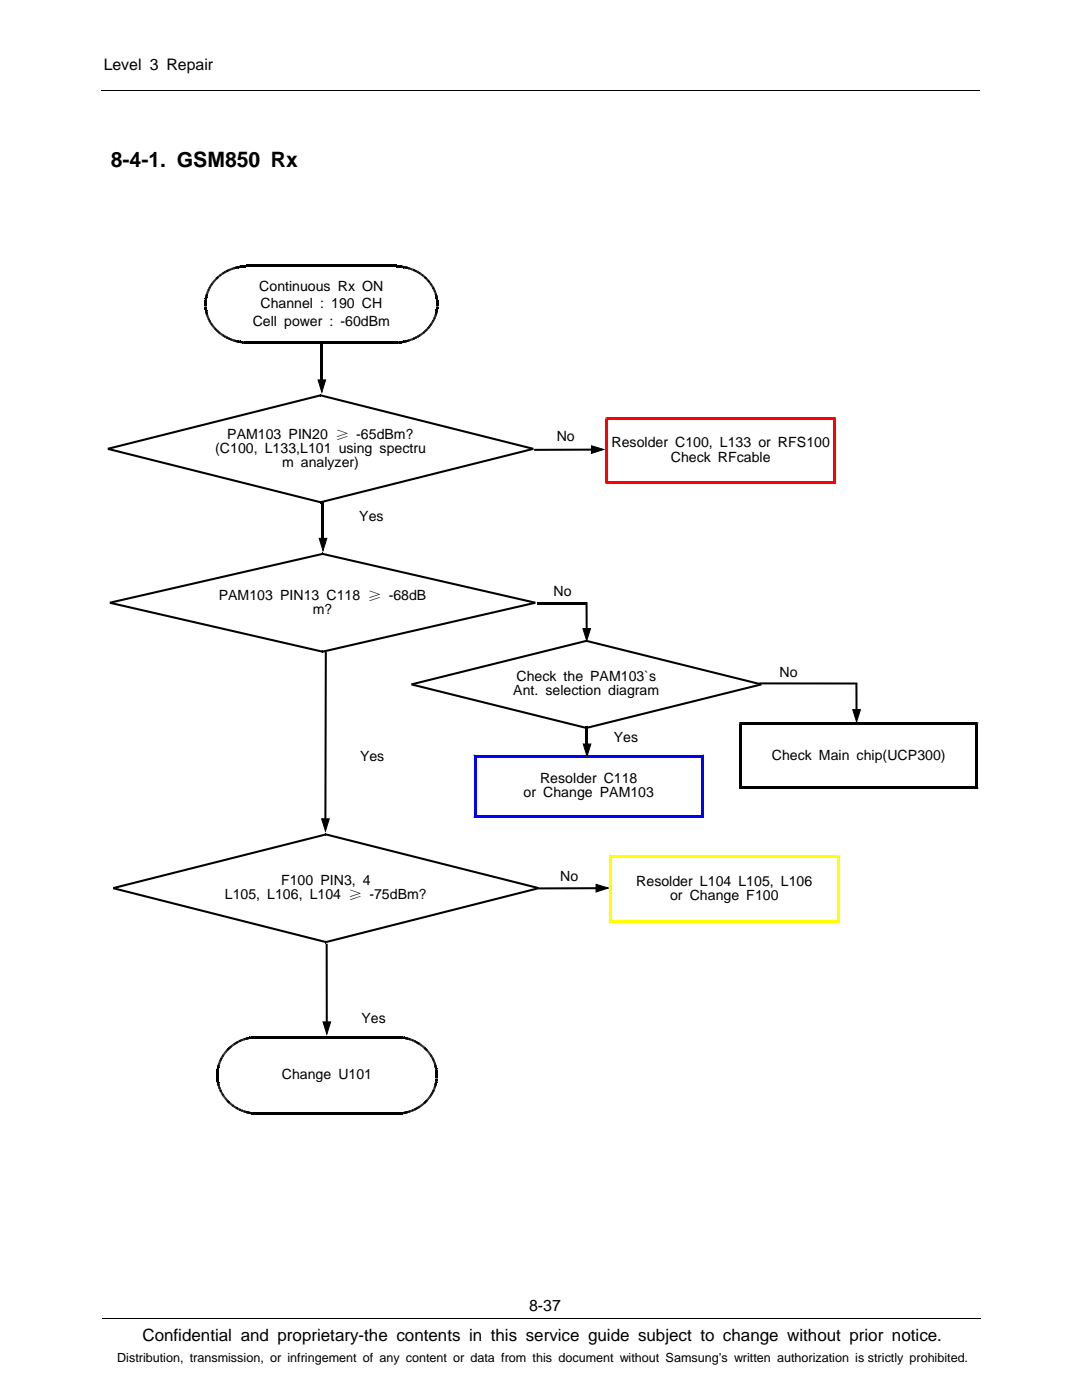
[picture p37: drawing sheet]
<svg xmlns="http://www.w3.org/2000/svg" width="216mm" height="279mm" viewBox="0 0 216 279" stroke-linecap="round" stroke-linejoin="round" font-family="sans-serif">
<defs><g id="words">
<text font-size="4.2" x="22.1" y="33.4">8-4-1. GSM850 Rx</text>
<text font-size="3.4" x="28.4" y="267.7">Confidential and proprietary-the contents in this service guide subject to change without prior notice.</text>
<g font-size="3.2">
<text x="20.7" y="14">Level 3 Repair</text>
<text x="105.6" y="261.6">8-37</text>
</g>
<g font-size="2.8">
<text x="51.7" y="58">Continuous Rx ON</text>
<text x="50.4" y="65">Cell power : -60dBm</text>
<text x="52" y="61.5">Channel : 190 CH</text>
<text x="45.4" y="87.5">PAM103 PIN20 ≥ -65dBm?</text>
<text x="111.1" y="88">No</text>
<text x="122" y="89.3">Resolder C100, L133 or RFS100</text>
<text x="42.9" y="90.4">(C100, L133,L101 using spectru</text>
<text x="56.3" y="93.2">m analyzer)</text>
<text x="133.8" y="92.1">Check RFcable</text>
<text x="71.7" y="103.9">Yes</text>
<text x="43.6" y="119.7">PAM103 PIN13 C118 ≥ -68dB</text>
<text x="110.4" y="119">No</text>
<text x="62.4" y="122.5">m?</text>
<text x="103" y="136">Check the PAM103`s</text>
<text x="155.6" y="135.1">No</text>
<text x="102.4" y="138.8">Ant. selection diagram</text>
<text x="122.5" y="148.1">Yes</text>
<text x="71.8" y="152">Yes</text>
<text x="154" y="151.6">Check Main chip(UCP300)</text>
<text x="104.5" y="159.1">or Change PAM103</text>
<text x="107.8" y="156.3">Resolder C118</text>
<text x="44.9" y="179.5">L105, L106, L104 ≥ -75dBm?</text>
<text x="56.1" y="176.6">F100 PIN3, 4</text>
<text x="111.8" y="175.7">No</text>
<text x="127" y="176.8">Resolder L104 L105, L106</text>
<text x="133.7" y="179.6">or Change F100</text>
<text x="72.1" y="204.1">Yes</text>
<text x="56.2" y="215.4">Change U101</text>
</g>
<text font-size="2.5" x="23.4" y="271.9">Distribution, transmission, or infringement of any content or data from this document without Samsung’s written authorization is strictly prohibited.</text>
</g></defs>
<path d="M20.2 18.1h175.3M20.4 263h175.3" fill="none" stroke="#000" stroke-width=".2"/>
<g fill="#f00">
<path d="M166.5 83.3h.3v.3h-.6v.3h.3z" fill-rule="evenodd"/>
<path d="M166.2 96v.3h.6v.3h-.3v-.6z" fill-rule="evenodd"/>
<path d="M121.1 96v.6h-.3v-.3h.6v-.3z" fill-rule="evenodd"/>
<path d="M120.8 83.3h.3v.6h.3v-.3h-.6z" fill-rule="evenodd"/>
</g>
<g fill="#f00">
<path d="M166.2 83.6h.6v12.7h-.6z"/>
<path d="M121.1 96h45.4v.6h-45.4z"/>
<path d="M120.8 83.6h.6v12.7h-.6z"/>
<path d="M121.1 83.3h45.4v.6h-45.4z"/>
</g>
<path d="M106.6 89.8h11.4" fill="none" stroke="#000" stroke-width=".44"/>
<g fill="#000">
<path d="M40.9 59.8l.4 .1zM40.9 59.8h.4zM40.9 59.6l.4 .1zM40.9 59.7l.4 .1zM40.9 59.5l.4 .1zM40.9 59.5l.4 .2zM40.9 59.3l.4 .1zM40.9 59.4l.4 .1zM40.9 59.4l.4 .2zM41 59.2l.4 .1zM41 59.2l.3 .2zM41 59.2h.4z"/>
<path d="M41 59.1l.4 .1zM41 59l.4 .1zM41 59l.4 .2zM41 58.9l.4 .1zM41 58.9l.4 .2zM41.1 58.8l.4 .1zM41.1 58.8l.3 .2zM41.1 58.6l.4 .1zM41.1 58.7l.4 .1zM41.1 58.7l.4 .2zM41.2 58.5l.3 .2v.1l-.4-.2zM41.2 58.4l.4 .1z"/>
<path d="M41.2 58.5l.4 .1zM41.2 58.3l.4 .2v.1l-.4-.2zM41.3 58.2l.3 .2zM41.2 58.3l.4 .1zM41.3 58.1l.4 .2zM41.3 58.1l.4 .2-.1 .1-.3-.2zM41.3 58l.4 .3zM41.4 58l.3 .1zM41.3 58l.4 .2zM41.4 57.8l.4 .2zM41.4 57.8l.4 .2-.1 .1-.3-.1zM41.4 57.8l.4 .1z"/>
<path d="M41.5 57.7l.3 .1zM41.5 57.7l.3 .2zM41.5 57.6l.4 .1zM41.5 57.6l.4 .1-.1 .1-.3-.1zM41.6 57.4l.3 .3zM41.6 57.5l.3 .2zM41.7 57.4l.3 .2-.1 .1-.3-.3zM41.7 57.4l.3 .2zM41.7 57.3l.3 .2zM41.7 57.3l.3 .3zM41.7 57.2l.4 .2zM41.7 57.2l.3 .3z"/>
<path d="M41.8 57.1l.3 .2zM41.8 57.1l.3 .2v.1l-.4-.2zM41.8 57l.4 .2-.1 .1-.3-.2zM41.8 57l.4 .2zM41.9 56.9l.3 .2zM41.9 57l.3 .2zM42 56.8l.3 .3-.1 .1-.3-.3zM41.9 56.9l.4 .2zM42 56.7l.4 .3zM42 56.7l.4 .3-.1 .1-.4-.2zM42.1 56.6l.3 .3zM42.1 56.6l.3 .3-.1 .1-.3-.3z"/>
<path d="M42.1 56.6l.4 .2-.1 .1-.3-.3zM42.1 56.6l.4 .2zM42.2 56.5l.3 .2zM42.2 56.5l.3 .2v.1l-.4-.2zM42.3 56.3l.3 .3-.1 .1-.3-.3zM42.3 56.3l.3 .3zM42.3 56.3l.4 .2zM42.3 56.3l.4 .2-.1 .1-.3-.2zM42.4 56.2l.3 .2zM42.4 56.2l.3 .2v.1l-.3-.2zM42.4 56.2l.1-.1 .3 .2-.1 .1zM42.5 56.1l.3 .2z"/>
<path d="M42.6 56l.3 .2zM42.6 56l.3 .2-.1 .1-.3-.2zM42.6 56l.1-.1 .2 .3v.1zM42.7 55.9l.3 .3zM42.7 55.8l.3 .3zM42.7 55.8l.3 .3v.1l-.3-.3zM42.8 55.7l.3 .3zM42.8 55.7l.3 .3-.1 .1-.3-.3zM42.8 55.7l.1-.1 .3 .3-.1 .1zM42.9 55.6l.3 .3zM42.9 55.6l.4 .2zM42.9 55.6l.4 .2-.1 .1-.3-.3z"/>
<path d="M43 55.5h.1l.2 .3h-.1zM43.1 55.5l.2 .3zM43.1 55.4l.3 .3zM43.1 55.5v-.1l.3 .3-.1 .1zM43.2 55.3l.3 .3zM43.1 55.4l.1-.1 .3 .3-.1 .1zM43.3 55.2l.3 .3zM43.3 55.2l.3 .3-.1 .1-.3-.3zM43.4 55.1l.2 .3zM43.3 55.2l.1-.1 .3 .3-.1 .1zM43.4 55.1h.1l.2 .3h-.1zM43.5 55.1l.2 .3z"/>
<path d="M43.6 55l.2 .3zM43.5 55.1l.1-.1 .2 .3v.1zM43.6 55l.1-.1 .2 .3-.1 .1zM43.7 54.9l.2 .3zM43.8 54.8l.2 .3zM43.7 54.9l.1-.1 .2 .3-.1 .1zM43.9 54.8l.2 .3zM43.8 54.8h.1l.2 .3h-.1zM43.9 54.8v-.1l.3 .3-.1 .1zM43.9 54.7l.3 .3zM44 54.6l.3 .3zM43.9 54.7l.1-.1 .3 .3-.1 .1z"/>
<path d="M44.1 54.5l.3 .4zM44 54.6l.1-.1 .3 .4h-.1zM44.2 54.5l.3 .3zM44.2 54.5h.1l.2 .3-.1 .1zM44.3 54.4l.3 .4zM44.2 54.5l.1-.1 .3 .3-.1 .1zM44.4 54.3l.3 .4zM44.3 54.4l.1-.1 .3 .4-.1 .1zM44.5 54.3l.3 .3zM44.4 54.3h.2l.2 .3-.1 .1zM44.6 54.2l.3 .4zM44.5 54.3l.1-.1 .3 .3-.1 .1z"/>
<path d="M44.7 54.1l.3 .4zM44.6 54.2l.1-.1 .3 .4-.1 .1zM44.9 54.1l.2 .3zM44.7 54.1h.2l.2 .3-.1 .1zM44.9 54.1l.1-.1 .1 .4h-.1zM45 54l.2 .4zM45.1 54l.2 .3zM45 54h.1l.2 .3-.1 .1zM45.2 53.9l.1 .4zM45.3 53.9l.1 .4zM45.2 53.9l.2 .4zM45.3 53.8l.2 .4z"/>
<path d="M45.3 53.9l.2 .3zM45.4 53.8l.2 .4zM45.3 53.8l.3 .4zM45.4 53.8h.1l.2 .3-.1 .1zM45.5 53.8l.2 .3zM45.6 53.7l.2 .4zM45.5 53.8l.3 .3zM45.7 53.7l.1 .4zM45.6 53.7l.3 .3zM45.7 53.7l.2 .3zM45.8 53.7l.1 .3zM45.9 53.6l.1 .4z"/>
<path d="M45.8 53.7l.2 .3zM46 53.6l.1 .4zM45.9 53.6h.1l.1 .3-.1 .1zM46 53.6l.2 .3zM46.1 53.6l.1 .3zM46.1 53.5l.2 .4zM46.1 53.6l.2 .3zM46.2 53.5h.1l.1 .4h-.1zM46.2 53.5l.2 .4zM46.3 53.4l.2 .4zM46.2 53.5l.3 .3zM46.4 53.4l.1 .4z"/>
<path d="M46.5 53.4l.2 .4zM46.4 53.4h.1l.2 .3-.1 .1zM46.7 53.3v.4zM46.6 53.4l.1 .3zM46.7 53.3l.1 .4zM46.8 53.3l.1 .4zM46.7 53.3h.1l.1 .4h-.1zM46.9 53.3l.1 .4zM46.8 53.3l.2 .4zM47 53.2l.1 .4zM46.9 53.3l.1-.1 .1 .4-.1 .1zM47.1 53.2l.1 .4z"/>
<path d="M47 53.2l.2 .4zM47.2 53.2l.1 .4zM47.1 53.2l.2 .4zM47.3 53.2l.1 .4zM47.2 53.2l.2 .4zM47.4 53.1l.1 .5zM47.3 53.2l.2 .4zM47.5 53.1v.4zM47.4 53.1l.1 .4zM47.5 53.1l.1 .4zM47.6 53.1l.1 .4zM47.5 53.1l.2 .4z"/>
<path d="M47.7 53.1l.1 .4zM47.6 53.1l.2 .4zM47.8 53.1l.1 .4zM47.7 53.1l.2 .4zM47.9 53l.1 .4zM47.8 53.1l.2 .3zM48 53v.4zM48 53l.1 .4zM48.1 53l.1 .4zM48 53l.2 .4zM48.2 53l.1 .4zM48.3 53l.1 .4z"/>
<path d="M48.2 53l.2 .4zM48.4 53l.1 .4zM48.3 53l.2 .4zM48.5 53l.1 .4zM48.6 52.9v.4zM48.5 53l.1 .3zM48.6 52.9l.1 .4zM48.7 52.9l.1 .4zM48.6 52.9l.2 .4zM48.8 52.9l.1 .4zM48.9 52.9l.1 .4zM48.8 52.9l.2 .4z"/>
<path d="M49.1 52.9v.4zM49.1 52.9l.1 .4zM79.1 52.9l-.1 .4zM79.1 52.9v.4zM79.2 52.9l-.1 .4zM79.2 52.9v.4zM79.3 52.9h.1l-.1 .4h-.1zM79.4 52.9l-.1 .4zM79.4 52.9v.4zM79.5 52.9v.4zM79.6 52.9v.4zM79.7 52.9v.5z"/>
<path d="M79.7 53v.4zM79.8 53l-.1 .4zM79.8 53v.4zM79.9 53l-.1 .4zM80 53l-.1 .4zM80.1 53l-.1 .4zM80 53v.4zM80.1 53v.4zM80.2 53v.4zM80.3 53v.4zM80.4 53.1l-.1 .4zM80.3 53v.5z"/>
<path d="M80.5 53.1l-.1 .4zM80.4 53.1v.4zM80.5 53.1v.4zM80.6 53.1l-.1 .4zM80.7 53.1l-.1 .4zM80.8 53.1l-.1 .4zM80.7 53.1v.4zM80.9 53.1l-.1 .5zM80.8 53.1v.5zM81 53.2l-.1 .4zM80.9 53.1v.5zM81 53.2v.4z"/>
<path d="M81.1 53.2l-.1 .4zM81.2 53.2v.4zM81.1 53.2h.1v.4h-.2zM81.3 53.3l-.1 .4zM81.2 53.2v.5zM81.4 53.3l-.1 .4zM81.3 53.3h.1l-.1 .4h-.1zM81.5 53.3l-.1 .4zM81.6 53.3l-.1 .4zM81.5 53.3v.4zM81.7 53.4l-.1 .4zM81.6 53.3l.1 .1-.1 .4-.1-.1z"/>
<path d="M81.7 53.4v.4zM81.8 53.4l-.1 .4zM81.9 53.4l-.1 .4zM81.8 53.4h.1l-.1 .4h-.1zM81.9 53.4v.4zM82 53.5l-.1 .4zM82.1 53.5l-.1 .4zM82 53.5v.4zM82.1 53.5l.1 .1-.1 .3h-.1zM82.2 53.5l-.1 .4zM82.3 53.6l-.1 .4zM82.2 53.5v.5z"/>
<path d="M82.4 53.6l-.2 .4zM82.4 53.6l.1 .1-.2 .3h-.1zM82.4 53.6v.4zM82.5 53.7l-.1 .4zM82.4 53.6v.5zM82.7 53.7l-.2 .4zM82.6 53.7l-.1 .4zM82.7 53.8l-.1 .3zM82.7 53.7l-.1 .4zM82.7 53.8v.4zM82.8 53.8l-.1 .4zM82.9 53.8l-.1 .4z"/>
<path d="M82.8 53.8h.1l-.1 .4h-.1zM83 53.9l-.2 .4zM82.9 53.8l-.1 .5zM83.1 53.9l-.2 .4zM83 53.9l-.1 .4zM83.2 54l-.2 .3zM83.1 53.9l-.1 .4zM83.2 54h.1l-.2 .4-.1-.1zM83.3 54l-.2 .4zM83.4 54.1l-.2 .3zM83.3 54l.1 .1-.2 .3h-.1zM83.5 54.1l-.2 .4z"/>
<path d="M83.4 54.1h.1l-.2 .4-.1-.1zM83.6 54.2l-.2 .4zM83.5 54.1l.1 .1-.2 .4-.1-.1zM83.7 54.3l-.2 .3zM83.7 54.2v.1l-.2 .3-.1-.1zM83.8 54.3l-.2 .4zM83.7 54.3h.1l-.2 .4-.1-.1zM83.9 54.4l-.2 .4zM83.8 54.3l.1 .1-.2 .4-.1-.1zM84 54.5l-.2 .3zM83.9 54.4l.1 .1-.2 .3-.1-.1zM84.1 54.5l-.2 .4z"/>
<path d="M84 54.5h.1l-.2 .4-.1-.1zM84.2 54.6l-.2 .3zM84.1 54.5l.1 .1-.2 .3h-.1zM84.2 54.6l.1 .1-.2 .3-.1-.1zM84.3 54.7l-.2 .3zM84.4 54.8l-.2 .3zM84.3 54.7l.1 .1-.2 .3-.1-.1zM84.5 54.8l-.3 .3zM84.4 54.8h.1l-.2 .3h-.1zM84.5 54.8l.1 .1-.3 .3-.1-.1zM84.6 54.9l-.3 .3zM84.7 55l-.2 .3z"/>
<path d="M84.6 54.9l.1 .1-.2 .3-.1-.1zM84.4 55.3l.3-.3 .1 .1-.3 .3zM84.8 55.1l-.3 .3zM84.9 55.1l-.3 .3zM84.8 55.1h.1l-.3 .3h-.1zM85 55.2l-.3 .3zM84.9 55.1l.1 .1-.3 .3-.1-.1zM84.8 55.6l.2-.3zM85 55.2v.1l-.2 .3-.1-.1zM84.9 55.7l.2-.3zM84.8 55.6l.2-.3 .1 .1-.2 .3zM84.9 55.7l.2-.3 .1 .1-.3 .3z"/>
<path d="M85.2 55.5l-.2 .3zM85 55.8l.3-.2zM85.2 55.5h.1l-.3 .3zM85 55.8l.3-.2h.1l-.3 .3zM85.1 55.9l.3-.3zM85.1 56l.4-.2zM85.4 55.6v.1l-.2 .3-.1-.1zM85.1 56l.4-.2 .1 .1-.4 .2zM85.2 56.1l.4-.2zM85.3 56.2l.3-.3zM85.5 55.8l.1 .1-.3 .3-.1-.1zM85.4 56.2l.3-.2z"/>
<path d="M85.3 56.2l.3-.3 .1 .1-.3 .3zM85.4 56.3l.4-.2zM85.4 56.2l.3-.2 .1 .1-.4 .2zM85.4 56.3l.4-.2v.1l-.3 .2zM85.5 56.4l.3-.2zM85.6 56.5l.3-.2zM85.8 56.2h.1l-.3 .3-.1-.1zM85.6 56.5l.3-.2 .1 .1-.4 .2zM85.6 56.6l.4-.2zM85.7 56.7l.4-.2zM85.7 56.6l.3-.2v.1l-.3 .2zM85.7 56.7l.4-.2v.1l-.3 .2z"/>
<path d="M85.8 56.8l.3-.2zM85.9 56.9l.3-.3zM85.8 56.8l.3-.2h.1l-.3 .3zM85.9 57l.4-.3zM85.9 56.9l.3-.3v.1l-.3 .3zM85.9 57l.4-.3v.2l-.3 .2zM86 57.1l.3-.2zM86 57.1l.4-.2zM86 57.1l.3-.3 .1 .1-.4 .3zM86 57.1l.4-.1zM86.1 57.2l.3-.2zM86.1 57.3l.4-.2z"/>
<path d="M86.1 57.2l.3-.2 .1 .1-.4 .2zM86.1 57.3l.4-.2v.1l-.3 .2zM86.2 57.4l.3-.2zM86.2 57.5l.4-.2zM86.2 57.4l.3-.2 .1 .1-.3 .2zM86.3 57.6l.3-.2zM86.2 57.5l.4-.1zM86.3 57.7l.4-.2zM86.3 57.6l.4-.1zM86.4 57.7l.3-.1zM86.3 57.7l.4-.1zM86.4 57.7l.3-.1 .1 .1-.4 .1z"/>
<path d="M86.4 57.8l.4-.1zM86.4 57.9l.4-.1zM86.4 57.9h.5zM86.5 58l.4-.1zM86.4 57.9l.3-.3 .1 .1-.3 .3zM86.5 58.1l.4-.1zM86.5 58l.3-.2 .1 .2-.4 .1zM86.6 58.2l.3-.2zM86.6 58.3l.4-.2zM86.6 58.2l.4-.1zM86.6 58.4l.4-.1zM86.6 58.4h.5z"/>
<path d="M86.6 58.3l.4-.2v.1l-.3 .2zM86.7 58.4h.4zM86.7 58.5h.4zM86.7 58.5l.3-.2 .1 .1-.4 .2zM86.7 58.6l.4-.1zM86.8 58.7h.4zM86.8 58.8l.4-.1zM86.7 58.7l.4-.2v.1l-.3 .2zM86.8 58.9l.4-.1zM86.8 58.8h.4zM86.8 59l.4-.1zM86.8 58.9h.4z"/>
<path d="M86.8 59.1l.4-.1zM86.8 59h.4zM86.9 59.2l.4-.1zM86.8 59.1h.5zM86.9 59.2h.4zM86.9 59.3l.4-.1zM86.9 59.5l.4-.1zM86.9 59.4l.4-.1zM86.9 59.3h.4zM87 59.6l.4-.1zM86.9 59.5h.5zM87 59.7h.4z"/>
<path d="M87 59.6h.4zM87 59.8h.4zM87 59.9l.4-.1zM40.8 60.4l.4 .1zM40.8 61.1h.4zM40.8 61.2h.4zM40.8 60.1l.4 .1zM40.8 60.3l.4 .1zM40.8 61.4l.4-.1zM40.8 60.3l.4 .2zM40.8 61.4h.5zM40.9 60l.4 .1z"/>
<path d="M40.9 61.5l.4-.1zM40.9 61.6l.4-.1zM40.9 60l.3 .2zM40.9 61.6h.4zM40.9 61.7h.4zM40.9 61.8h.4zM40.9 61.9l.4-.1zM40.9 61.9h.4zM40.9 62h.4zM40.9 62.1l.4-.1zM40.9 62.1h.5zM41 62.2l.4-.1z"/>
<path d="M41 62.2h.4zM41 62.3l.4-.1zM41 62.3l.4-.1v.1l-.4 .1zM41 62.4l.4-.1zM41 62.4h.4zM41 62.5l.4-.1zM41 62.5h.4zM41 62.6l.4-.1zM41 62.6h.5zM41.1 62.7l.4-.1zM41.1 62.7h.4zM41.1 62.7h.4v.1h-.4z"/>
<path d="M41.1 62.9l.4-.1zM41.1 62.8h.4zM41.1 62.9l.5-.1zM41.1 62.9l.5-.1v.1l-.4 .1zM41.2 63.1l.4-.1zM41.2 63l.4-.1zM41.2 63.1l.4-.1v.1l-.4 .1zM41.3 63.3l.4-.1zM41.2 63.2l.4-.1zM41.3 63.4l.4-.2zM41.3 63.4l.4-.2v.1l-.4 .2zM41.3 63.4l.4-.1z"/>
<path d="M41.3 63.4h.4zM41.4 63.5h.4zM41.3 63.5l.4-.1zM41.4 63.6l.4-.1zM41.4 63.6l.4-.1v.1l-.4 .1zM41.4 63.7l.4-.1zM41.5 63.8l.3-.2zM41.5 63.8l.4-.1zM41.5 63.9l.4-.2zM41.5 63.9l.4-.1v.1l-.3 .1zM41.6 64.1l.3-.3 .1 .1-.3 .2zM41.6 64l.3-.1z"/>
<path d="M41.6 64.1l.4-.2zM41.6 64.1l.4-.1zM41.7 64.2l.3-.2zM41.7 64.2l.4-.1zM41.7 64.3l.4-.2zM41.7 64.3l.4-.2v.1l-.3 .2zM41.8 64.4l.3-.2 .1 .1-.4 .2zM41.8 64.4l.3-.2zM41.8 64.5l.4-.2zM41.8 64.5l.4-.1zM41.9 64.6l.3-.3 .1 .1-.3 .3zM41.9 64.5l.3-.1z"/>
<path d="M41.9 64.6l.4-.2zM41.9 64.6l.4-.2 .1 .1-.4 .2zM42 64.8l.3-.3 .1 .1-.3 .3zM42 64.7l.4-.2zM42.1 64.9l.3-.3zM42.1 64.9l.3-.3 .1 .1-.4 .2zM42.1 64.9l.4-.2zM42.1 64.9l.4-.2v.1l-.3 .2zM42.5 64.8l.1 .1-.3 .3-.1-.1zM42.2 65l.3-.2zM42.3 65.1l.3-.2zM42.3 65.1l.3-.2 .1 .1-.3 .2z"/>
<path d="M42.3 65.2l.4-.2zM42.3 65.2l.4-.2 .1 .1-.4 .2zM42.4 65.3l.3-.2 .1 .1-.3 .2zM42.4 65.3l.4-.2zM42.5 65.4l.3-.2zM42.5 65.4l.3-.2 .1 .1-.3 .2zM42.9 65.2v.1l-.2 .3-.1-.1zM42.6 65.5l.3-.2zM42.7 65.6l.3-.3zM42.7 65.6l.3-.3v.1l-.3 .3zM42.7 65.7l.3-.3 .1 .1-.3 .3zM42.7 65.7l.3-.3z"/>
<path d="M42.8 65.8l.3-.3zM42.8 65.8l.3-.3 .1 .1-.3 .2zM42.9 65.8l.3-.2zM42.9 65.8l.3-.2 .1 .1-.4 .2zM43.2 65.7h.1l-.2 .3-.1-.1zM42.9 65.9l.4-.2zM43.3 65.7l-.2 .3zM43.3 65.7l.1 .1-.3 .3v-.1zM43.4 65.8l.1 .1-.3 .3v-.1zM43.4 65.8l-.2 .3zM43.5 65.9l-.3 .3zM43.2 66.2l.3-.3 .1 .1-.3 .3z"/>
<path d="M43.3 66.3l.3-.3zM43.3 66.3l.3-.3 .1 .1-.3 .2zM43.6 66l.1 .1-.2 .3h-.1zM43.6 66l-.2 .4zM43.7 66.1l-.2 .3zM43.5 66.4l.3-.3v.1l-.2 .3zM43.8 66.2l-.2 .3zM43.8 66.2l.1 .1-.3 .3v-.1zM43.9 66.3h.1l-.2 .4-.1-.1zM43.9 66.3l-.2 .3zM44 66.3l-.2 .4zM44 66.3l.1 .1-.2 .3h-.1z"/>
<path d="M44.1 66.4l-.2 .3zM43.8 66.7l.3-.3 .1 .1-.3 .3zM44.2 66.5h.1l-.2 .4-.1-.1zM44.2 66.5l-.2 .3zM44.3 66.5l-.2 .4zM44.3 66.5l.1 .1-.3 .3h-.1zM44.4 66.6l-.2 .4zM44.4 66.6l.1 .1-.2 .3h-.1zM44.5 66.7l-.2 .3zM44.5 66.7h.1l-.3 .4-.1-.1zM44.6 66.7l-.3 .4zM44.6 66.7l.1 .1-.3 .3h-.1z"/>
<path d="M44.7 66.8l-.3 .3zM44.7 66.8h.1l-.2 .4-.2-.1zM44.8 66.8l-.2 .4zM44.8 66.9h.1l-.3 .3h-.1zM44.9 66.9l-.3 .4zM44.9 66.9l.1 .1-.3 .3h-.1zM45 67l-.3 .3zM45 67h.1l-.2 .4-.2-.1zM45 67l.1 .1-.1 .3h-.1zM45 67l-.1 .4zM45.1 67.1l-.1 .3zM45.2 67.1h.1l-.2 .4-.1-.1z"/>
<path d="M45.3 67.1l-.1 .4zM45.3 67.1l-.2 .4zM45.3 67.2l-.1 .3zM45.3 67.2v.4zM45.4 67.2l-.1 .4zM45.5 67.3l-.2 .3zM45.5 67.3l-.1 .4zM45.6 67.3l.1 .1-.2 .3h-.1zM45.6 67.3l-.2 .4zM45.7 67.4l-.2 .3zM45.7 67.4l-.1 .4zM45.8 67.4l-.2 .4z"/>
<path d="M45.8 67.4l-.1 .4zM45.9 67.4l-.2 .4zM45.9 67.4l-.1 .4zM46 67.5l-.2 .3zM46 67.5l-.1 .4zM46 67.5h.1l-.1 .4h-.1zM46.1 67.5l-.1 .4zM46.1 67.5v.4zM46.2 67.6l-.1 .3zM46.2 67.6l-.1 .4zM46.3 67.6h.1l-.1 .4h-.1zM46.3 67.6l-.1 .4z"/>
<path d="M46.4 67.6l-.1 .4zM46.4 67.6l-.1 .5zM46.5 67.7v.4zM46.5 67.7l-.1 .4zM46.6 67.7l.1 .1-.2 .3h-.1zM46.7 67.7v.5zM46.7 67.7l-.1 .4zM46.7 67.8v.4zM46.8 67.8l-.1 .4zM46.8 67.8h.1l-.1 .4h-.1zM46.9 67.8v.4zM46.9 67.8l-.1 .4z"/>
<path d="M47 67.8l-.1 .4zM47 67.8l.1 .1-.1 .4-.1-.1zM47.1 67.9l-.1 .4zM47.1 67.9v.4zM47.2 67.9l-.1 .4zM47.2 67.9v.4zM47.3 67.9l-.1 .4zM47.3 67.9v.4zM47.4 67.9l-.1 .4zM47.4 67.9v.4zM47.5 67.9l-.1 .4zM47.5 67.9v.5z"/>
<path d="M47.5 68v.4zM47.6 68l-.1 .4zM47.7 68l-.1 .4zM47.7 68v.4zM47.8 68l-.1 .4zM47.8 68v.4zM47.9 68l-.1 .4zM47.9 68v.5zM47.9 68.1v.4zM48 68.1v.4zM48.1 68.1l-.1 .4zM48.1 68.1v.4z"/>
<path d="M48.2 68.1l-.1 .4zM48.2 68.1v.4zM48.3 68.1l-.1 .4zM48.3 68.1v.4zM48.4 68.1v.4zM48.5 68.1v.4zM48.6 68.1v.5zM48.6 68.2v.4zM48.7 68.2l-.1 .4zM48.8 68.2l-.1 .4zM48.8 68.2v.4zM48.9 68.2l-.1 .4z"/>
<path d="M48.9 68.2v.4zM49 68.2v.4zM49.1 68.2v.4zM49.2 68.2l-.1 .4zM21.5 89.4l42.4-10.7 .1 .4-42.4 10.7zM79 68.2l.2 .4zM79 68.2l.1 .4zM79.1 68.2l.1 .4zM79.2 68.2h.1l.1 .4h-.1zM79.2 68.2l.1 .4zM79.3 68.2l.1 .4zM79.4 68.2l.2 .4z"/>
<path d="M79.4 68.2l.1 .4zM79.5 68.2l.1 .4zM79.5 68.2l.2 .4zM79.6 68.2l.1 .4zM79.7 68.2l.1 .3zM79.7 68.2v.4zM79.7 68.1l.1 .4zM79.8 68.1h.1l.1 .4h-.1zM79.8 68.1l.1 .4zM79.9 68.1l.1 .4zM79.9 68.1l.2 .4zM80 68.1l.1 .4z"/>
<path d="M80.1 68.1l.2 .4zM80.1 68.1l.1 .4zM80.2 68.1l.1 .4zM80.3 68.1v.4zM80.3 68.1l.1 .3zM80.3 68l.1 .4zM80.3 68l.2 .4zM80.4 68l.1 .4zM80.5 68h.1l.1 .4h-.1zM80.5 68l.1 .4zM80.6 68l.1 .4zM80.6 68l.2 .4z"/>
<path d="M80.7 68l.1 .4zM80.7 68l.2 .3zM80.8 67.9l.1 .4zM80.8 67.9l.2 .4zM80.9 67.9l.1 .4zM81 67.9v.4zM81 67.9l.1 .4zM81 67.9h.2v.4h-.1zM81.2 67.9v.4zM81.2 67.9l.1 .3zM81.2 67.8l.1 .4zM81.2 67.8h.1l.1 .4h-.1z"/>
<path d="M81.3 67.8l.3 .4zM81.3 67.8l.1 .4zM81.4 67.8l.1 .4zM81.4 67.8l.2 .4zM81.5 67.8l.1 .4zM81.5 67.8l.1-.1 .1 .4-.1 .1zM81.6 67.8l.2 .3zM81.6 67.8l.1 .3zM81.7 67.7l.1 .4zM81.7 67.7h.1l.1 .4h-.1zM81.8 67.7l.2 .3zM81.8 67.7l.1 .4z"/>
<path d="M81.9 67.6l.1 .4zM81.9 67.6l.2 .4zM82 67.6h.1l.1 .3-.1 .1zM82 67.6l.1 .4zM82 67.6l.3 .3zM82 67.6l.2 .3zM82.1 67.5l.2 .4zM82.2 67.5l.1 .4zM82.2 67.5h.1l.2 .3-.1 .1zM82.3 67.5l.3 .3zM82.3 67.5l.2 .3zM82.4 67.4l.2 .4z"/>
<path d="M82.4 67.4l.3 .4zM82.5 67.4l.2 .4zM82.5 67.4l.2 .3zM82.6 67.4l.1 .3zM82.6 67.4l.2 .3zM82.7 67.3l.1 .4zM82.7 67.3h.1l.1 .3-.1 .1zM82.8 67.3l.2 .3zM82.8 67.3l.1 .3zM82.8 67.2l.2 .4zM82.8 67.2l.3 .3zM82.9 67.2l.2 .3z"/>
<path d="M82.9 67.2l.3 .3zM83 67.1h.1l.2 .3-.1 .1zM83 67.1l.2 .4zM83.1 67.1l.2 .3zM83.1 67.1l.1-.1 .2 .4h-.1zM83.2 67h.1l.2 .3-.1 .1zM83.2 67l.2 .4zM83.3 67l.2 .3zM83.3 67l.1-.1 .2 .4h-.1zM83.4 66.9l.2 .4zM83.4 66.9h.1l.2 .3zM83.5 66.8l.2 .4z"/>
<path d="M83.5 66.8h.1l.2 .3-.1 .1zM83.6 66.8l.2 .3zM83.6 66.8l.1-.1 .2 .4h-.1zM83.7 66.7l.2 .4zM83.7 66.7h.1l.2 .3-.1 .1zM83.8 66.7l.2 .3zM83.8 66.7l.1-.1 .2 .4h-.1zM83.9 66.6l.2 .4zM83.9 66.6l.1-.1 .2 .4h-.1zM84 66.5l.2 .4zM84 66.5h.1l.2 .3-.1 .1zM84.1 66.5l.1-.1 .2 .3-.1 .1z"/>
<path d="M84.1 66.5l.2 .3zM84.2 66.4l.2 .3zM84.2 66.4l.1-.1 .2 .4h-.1zM84.3 66.3l.2 .4zM84.3 66.3h.1l.2 .3-.1 .1zM84.3 66.3l.1-.1 .3 .3-.1 .1zM84.4 66.3l.2 .3zM84.4 66.2l.3 .3zM84.4 66.2l.1-.1 .3 .3-.1 .1zM84.5 66.1l.3 .3zM84.5 66.1l.1-.1 .3 .4h-.1zM84.6 66.1l.1-.1 .3 .3h-.1z"/>
<path d="M84.6 66.1l.3 .3zM84.7 66l.3 .3zM84.7 66l.1-.1 .2 .3v.1zM84.8 65.9l.2 .3zM84.8 65.9l.1-.1 .2 .3-.1 .1zM84.9 65.8v-.1l.3 .3-.1 .1zM84.9 65.8l.2 .3zM84.9 65.7l.3 .3zM84.9 65.7h.1l.3 .2-.1 .1zM85.1 65.6l.3 .2-.1 .1-.3-.2zM85 65.7l.3 .2zM85.1 65.6l.3 .2z"/>
<path d="M85.1 65.6l.1-.1 .2 .3zM85.2 65.4l.3 .3-.3-.2zM85.2 65.5l.3 .2zM85.2 65.4l.3 .3zM85.3 65.3l.3 .3-.1 .1-.3-.3zM85.3 65.3l.3 .3zM85.3 65.3l.1-.1 .3 .3-.1 .1zM85.4 65.2l.4 .2-.1 .1-.3-.2zM85.4 65.3l.3 .2zM85.4 65.2l.4 .2zM85.5 65.1l.3 .2v.1l-.4-.2zM85.5 65.1l.3 .2z"/>
<path d="M85.6 65l.3 .2-.1 .1-.3-.2zM85.6 65l.3 .2zM85.7 64.9l.3 .2-.1 .1-.3-.2zM85.7 64.9l.3 .2zM85.7 64.8l.3 .2v.1l-.3-.2zM85.8 64.7l.3 .2v.1l-.4-.2zM85.7 64.8l.4 .2zM85.8 64.7l.3 .2zM85.9 64.6l.3 .3h-.1l-.3-.2zM85.9 64.6l.3 .3zM85.9 64.5l.3 .3v.1l-.3-.3zM86 64.4l.3 .2v.1l-.4-.2z"/>
<path d="M85.9 64.5l.4 .2zM86 64.4l.3 .2zM86 64.3l.4 .3-.1 .1-.3-.3zM86.1 64.3l.3 .2zM86 64.3l.4 .3zM86.1 64.2l.4 .2-.1 .1-.3-.2zM86.2 64.1l.3 .2v.1l-.4-.2zM86.1 64.2l.4 .2zM86.2 64.1l.3 .2zM86.3 64l.3 .2-.1 .1-.3-.2zM86.3 63.9l.3 .3zM86.2 64l.4 .2z"/>
<path d="M86.3 63.9l.3 .2zM86.3 63.8l.3 .3zM86.3 63.8l.4 .2zM86.4 63.8l.3 .1v.1l-.4-.1zM86.4 63.7l.3 .2zM86.4 63.6l.3 .3zM86.5 63.5l.3 .3-.1 .1-.3-.3zM86.5 63.5l.4 .1-.1 .1-.4-.1zM86.5 63.5l.4 .1zM86.5 63.5l.3 .3zM86.5 63.4l.3 .2zM86.5 63.4l.4 .1z"/>
<path d="M86.6 63.3l.3 .2zM86.6 63.2l.4 .2-.1 .1-.3-.2zM86.6 63.2l.4 .2zM86.7 63.1l.3 .3zM86.7 63l.4 .1-.1 .1-.4-.1zM86.7 63.1l.3 .1zM86.7 63l.4 .1zM86.7 62.9l.3 .3zM86.7 62.8l.4 .1v.1l-.4-.1zM86.7 62.9l.4 .1zM86.7 62.8l.4 .1zM86.8 62.7l.3 .3z"/>
<path d="M86.8 62.7h.4v.1h-.4zM86.8 62.7l.4 .1zM86.8 62.7h.4zM86.8 62.6l.4 .1zM86.8 62.5l.4 .2zM86.8 62.5l.4 .1zM86.8 62.4l.4 .2zM86.8 62.4l.4 .1zM86.9 62.3l.3 .2zM86.9 62.3l.4 .1zM86.9 62.2l.4 .1v.1l-.4-.1zM86.9 62.2l.4 .1z"/>
<path d="M86.9 62.1l.4 .2zM86.9 62.1l.4 .1zM86.9 62l.4 .2zM86.9 62l.4 .1zM87 62l.3 .1zM87 62h.4zM87 61.9l.4 .1zM87 61.8l.4 .2zM87 61.8l.4 .1zM87 61.7l.4 .2zM87 61.7l.4 .1zM87 61.6l.4 .1z"/>
<path d="M87 61.5l.4 .2zM87 61.5l.4 .1zM87 61.4l.4 .1zM87 60h.4zM87 61.3l.4 .2zM87 61.3l.4 .1zM87 61.2h.4zM87 60.3h.4zM87 60.1h.4zM87.1 61.1l.3 .1zM87.1 61.1l.4 .1zM87.1 60.4h.4z"/>
<path d="M87 60.4h.5zM21.5 89.4v.4zM21.6 89.4l42.4 10.6-.1 .4-42.4-10.6zM106.3 89.4l.1 .4zM64 78.7l42.4 10.7-.1 .4-42.4-10.7zM118 89l2.5 .7-2.5 .8zM63.9 100l42.4-10.6 .1 .4-42.4 10.6zM21.9 120.1l42.4-9.8 .1 .4-42.4 9.8zM21.9 120.1v.4zM22 120.1l42.4 9.8-.1 .4-42.4-9.8zM64.3 129.9l42.4-9.8 .1 .4-42.4 9.8zM106.7 120.1l.1 .4z"/>
<path d="M64.4 110.3l42.4 9.8-.1 .4-42.4-9.8z"/>
</g>
<path d="M118 89l2.5 .7-2.5 .8z" fill="none" stroke="#000" stroke-width=".2"/>
<g fill="#000">
<path d="M40.9 60h.4zM40.9 59.6l.4 .1zM40.9 59.4l.4 .1zM47.5 53.1l.1 .4zM47.9 53l.1 .4zM48.2 53l.1 .4zM48.4 53l.1 .4zM48.6 52.9l.1 .4zM48.8 52.9l.1 .4zM48.9 52.9h.2v.4h-.2zM49 52.9v.4zM49.2 52.9l.1 .4z"/>
<path d="M49.3 52.9v.4zM79 52.9v.4zM79.2 52.9v.4zM79.4 52.9v.4zM79.5 52.9l.1 .4zM79.7 53l.1 .4zM79.9 53h.1v.4h-.1zM80.1 53l.1 .4zM80.6 53.1h.1v.4h-.1zM86.9 59.4l.4 .1zM87 59.6l.4 .1zM87 60h.4z"/>
<path d="M40.8 60.5h.4zM40.8 60.6h.4zM40.8 60.7h.4zM40.8 60.8h.4zM40.8 60.9h.4zM40.8 61h.4zM40.8 60.4h.4v.7h-.4zM40.8 60.2h.4zM40.8 61.3h.4zM40.8 60.1h.4v.2h-.4zM40.8 61.2h.4v.2h-.4zM40.9 59.9h.4v.1h-.4z"/>
<path d="M40.9 61.5l.4 .1zM40.9 61.6h.4v.1h-.4zM40.9 61.9l.4 .1zM47.6 68l.1 .4zM47.9 68.1l.1 .4zM48.3 68.1v.4zM48.4 68.1l.1 .4zM48.7 68.2l.1 .4zM48.9 68.2v.4zM49 68.2l.1 .4zM49.3 68.2v.4zM63.9 78.7l.1 .4z"/>
<path d="M79 68.2v.4zM79.2 68.2v.4zM79.4 68.2v.4zM79.6 68.2l.1 .4zM79.8 68.1l.1 .4zM80.1 68.1v.4zM80.5 68l.1 .4zM87 61.9l.4 .1zM87 61.6h.4v.1h-.4zM87 61.5l.4 .1zM87 59.9h.4v.1h-.4zM87 61.3h.4z"/>
<path d="M87 60.2h.4zM87 61.2h.4v.2h-.4zM87 60.1h.4v.2h-.4zM87.1 61h.4zM87.1 60.9h.4zM87.1 60.8h.4zM87.1 60.7h.4zM87.1 60.6h.4zM87.1 60.5h.4zM87.1 60.4h.4v.7h-.4zM63.9 100l.1 .4zM64.3 110.3l.1 .4z"/>
<path d="M64.3 129.9l.1 .4z"/>
</g>
<path d="M49.3 53.1h29.8M49.2 68.4h29.9" fill="none" stroke="#000" stroke-width=".4"/>
<g fill="#00f">
<path d="M140.2 150.6h.3v.3h-.6v.3h.3z" fill-rule="evenodd"/>
<path d="M139.9 162.6v.3h.6v.3h-.3v-.6z" fill-rule="evenodd"/>
<path d="M94.5 162.9h.6v-.3h-.3v.6h-.3z" fill-rule="evenodd"/>
<path d="M94.5 150.6v.3h.6v.3h-.3v-.6z" fill-rule="evenodd"/>
</g>
<g fill="#00f">
<path d="M139.9 150.9h.6v12h-.6z"/>
<path d="M94.8 162.6h45.4v.6h-45.4z"/>
<path d="M94.5 150.9h.6v12h-.6z"/>
<path d="M94.8 150.6h45.4v.6h-45.4z"/>
</g>
<path d="M65 166.3l.1 .4zM65 187.8l.1 .4z" fill="#000"/>
<path d="M116.4 148.5h1.5l-.8 2.4zM22.6 177v.5zM22.6 177.1l42.5 10.7-.1 .4-42.4-10.7zM22.6 177l42.4-10.7 .1 .4-42.5 10.7zM107.4 177.1l.1 .4zM65.1 166.3l42.4 10.7-.1 .4-42.4-10.7zM65 187.8l42.4-10.7 .1 .4-42.4 10.7z" fill="#000"/>
<path d="M117.1 145.1v3.4" fill="none" stroke="#000" stroke-width=".4"/>
<path d="M116.4 148.5h1.5l-.8 2.4z" fill="none" stroke="#000" stroke-width=".2"/>
<g fill="#ff0">
<path d="M166.9 170.9h.6v-.3h-.3v.6h-.3z" fill-rule="evenodd"/>
<path d="M166.9 183.7h.3v.6h.3v-.3h-.6z" fill-rule="evenodd"/>
<path d="M121.8 183.7h.3v.3h-.6v.3h.3z" fill-rule="evenodd"/>
<path d="M121.5 170.6v.3h.6v.3h-.3v-.6z" fill-rule="evenodd"/>
</g>
<g fill="#ff0">
<path d="M166.9 170.9h.6v13.1h-.6z"/>
<path d="M121.8 183.7h45.4v.6h-45.4z"/>
<path d="M121.5 170.9h.6v13.1h-.6z"/>
<path d="M121.8 170.6h45.4v.6h-45.4z"/>
</g>
<path d="M107.5 177.3h11.4" fill="none" stroke="#000" stroke-width=".44"/>
<g fill="#000">
<path d="M63.5 75.8h1.5l-.8 2.5zM63.7 107.4h1.5l-.7 2.5zM64.8 130.1h.4l-.1 33.3h-.4zM82.1 136.4v.4zM82.2 136.4l34.9 8.7-.1 .4-34.9-8.7zM82.1 136.4l34.9-8.7 .1 .4-34.9 8.7zM116.3 125.4h1.5l-.7 2.5zM151.8 136.4l.1 .4zM117.1 127.7l34.8 8.7-.1 .4-34.8-8.7zM117 145.1l34.8-8.7 .1 .4-34.8 8.7zM170.2 141.6h1.5l-.8 2.5zM64.2 163.4h1.5l-.8 2.5z"/>
<path d="M118.9 176.5l2.5 .7-2.5 .8zM43.2 214.2l.4 .1zM43.2 214.9h.4zM43.2 215h.4zM43.2 213.9l.4 .1zM43.2 214.1l.4 .1zM43.2 215.3h.4zM43.2 214.1l.4 .2zM43.2 213.7l.4 .1zM43.2 213.8l.4 .1zM43.2 215.4l.4-.1zM43.2 215.5l.4-.1z"/>
<path d="M43.2 213.8l.4 .2zM43.2 215.5h.4zM43.2 213.6h.4zM43.2 213.6l.4 .1zM43.2 215.6l.4-.1zM43.2 215.6h.4zM43.2 213.6l.4 .2zM43.2 215.7h.4zM43.2 213.4l.4 .1zM43.2 213.5l.4 .1zM43.2 215.8h.4zM43.2 215.9h.5z"/>
<path d="M43.3 213.3l.4 .1zM43.3 215.9h.4zM43.3 213.3l.3 .2zM43.3 213.2l.4 .1zM43.3 216l.4-.1zM43.3 213.2l.4 .2zM43.3 216h.4zM43.3 213l.4 .1zM43.3 213.1l.4 .1zM43.3 216.1l.4-.1zM43.3 216.2l.4-.1zM43.3 213.1l.4 .2z"/>
<path d="M43.3 216.2h.4zM43.3 213h.4zM43.3 216.3l.4-.1zM43.3 216.3h.5zM43.3 212.9l.5 .1zM43.3 216.4l.5-.1zM43.3 212.9l.4 .1zM43.3 216.4h.5zM43.4 212.8l.4 .1zM43.4 216.5l.4-.1zM43.4 212.8l.4 .2zM43.4 216.5h.4z"/>
<path d="M43.4 212.7l.4 .1zM43.4 212.7l.4 .2zM43.5 212.5l.3 .1zM43.4 212.6l.4 .1zM43.4 216.6l.4-.1zM43.4 212.6l.4 .2zM43.4 216.6l.4-.1v.1l-.4 .1zM43.5 216.8l.4-.1zM43.4 216.7l.4-.1zM43.4 212.5l.4 .1v.1l-.4-.1zM43.5 212.4l.3 .2zM43.5 212.3l.4 .1z"/>
<path d="M43.5 212.4l.4 .1zM43.5 216.8l.4-.1v.1l-.4 .1zM43.5 217l.4-.1zM43.5 216.9l.4-.1zM43.5 212.3l.4 .1v.1l-.4-.1zM43.6 212.2l.3 .2zM43.6 212.1l.4 .1zM43.6 212.2l.3 .1zM43.5 217l.4-.1 .1 .1-.4 .1zM43.6 217.1h.4zM43.6 217.1l.4-.1zM43.6 212.1l.4 .1-.1 .1-.4-.1z"/>
<path d="M43.6 212l.4 .2zM43.6 217.2l.4-.1zM43.6 212l.3 .3zM43.6 217.3l.4-.1zM43.7 211.9l.3 .1v.2l-.4-.2zM43.7 211.8l.4 .1zM43.7 211.9l.3 .1zM43.6 217.3l.4-.1 .1 .1-.4 .1zM43.7 217.4l.4-.1zM43.7 211.7l.4 .2zM43.7 217.5l.4-.2zM43.7 211.7l.3 .3z"/>
<path d="M43.7 217.5l.4-.1v.1l-.3 .1zM43.8 211.6l.3 .2zM43.8 217.6l.3-.2zM43.8 211.6l.3 .2v.1l-.4-.2zM43.8 217.6l.4-.1zM43.8 211.5l.4 .2zM43.8 217.7l.4-.2zM43.8 211.5l.3 .3zM43.8 217.7l.4-.1zM43.9 211.5l.3 .1zM43.9 217.8l.3-.2zM43.9 211.5l.3 .2z"/>
<path d="M43.9 217.8l.4-.1zM43.9 211.3l.4 .2zM43.9 217.9l.4-.2zM43.9 211.3l.4 .2-.1 .1-.3-.1zM43.9 217.9l.4-.1zM43.9 211.3l.4 .1zM43.9 218l.4-.2zM43.9 218l.4-.2v.1l-.3 .2zM44 211.2l.3 .1zM44 218.1l.3-.2zM44 211.2l.3 .2zM44 218.1l.4-.1z"/>
<path d="M44 218.2l.4-.2-.3 .3zM44 211.1l.4 .2zM44 211.1l.3 .2zM44.1 218.2l.3-.1zM44.1 211l.3 .2zM44.1 211l.3 .2v.1l-.4-.2zM44.1 218.2l.4-.1zM44.2 210.9l.3 .2zM44.2 218.4l.3-.3v.1l-.3 .2zM44.1 218.3l.4-.2zM44.1 210.9l.3 .3zM44.2 218.4l.4-.2z"/>
<path d="M44.2 210.8l.3 .2v.1l-.3-.2zM44.2 210.8l.4 .2zM44.2 218.4l.4-.1zM44.2 210.7l.4 .2zM44.2 218.5l.4-.2zM44.2 210.7l.4 .3zM44.2 218.5l.4-.2 .1 .1-.4 .2zM44.3 210.6l.4 .2zM44.3 218.6l.4-.2zM44.3 210.6l.4 .2-.1 .1-.4-.2zM44.3 218.6l.4-.2v.1l-.3 .2zM44.4 210.5l.3 .2z"/>
<path d="M44.4 218.7l.3-.2 .1 .1-.4 .2zM44.4 218.7l.3-.2zM44.4 210.5l.3 .2v.1l-.4-.2zM44.4 218.8l.4-.2zM44.4 210.4l.4 .2-.1 .1-.3-.2zM44.4 210.4l.4 .2zM44.4 218.8l.4-.2 .1 .1-.4 .2zM44.5 210.3l.4 .2zM44.5 218.9l.3-.2 .1 .1-.3 .2zM44.5 218.9l.4-.2zM44.5 210.3l.4 .2-.1 .1-.4-.2zM44.6 210.2l.3 .3z"/>
<path d="M44.6 219l.3-.2zM44.6 210.2l.3 .2-.1 .1-.3-.2zM44.6 219l.3-.2 .1 .1-.3 .2zM44.7 210.1l.3 .3zM44.7 219.1l.3-.2zM44.7 210.1l.3 .3-.1 .1-.3-.3zM44.7 219.1l.3-.2v.1l-.3 .2zM44.7 210l.3 .3zM44.7 219.2l.3-.3zM44.7 210l.3 .2v.1l-.3-.2zM44.7 219.2l.3-.3 .1 .2-.3 .2zM44.8 209.9l.3 .3z"/>
<path d="M44.8 219.3l.3-.2zM44.8 209.9l.3 .3-.1 .1-.3-.3zM44.8 219.3l.3-.2 .1 .1-.3 .2zM44.9 209.8l.3 .3zM45.2 219.1l.1 .1-.3 .3-.1-.1zM44.9 219.4l.3-.2zM44.9 209.8l.3 .3h-.1l-.3-.2zM44.9 219.5l.4-.3zM45 209.7l.3 .3-.1 .1-.3-.3zM45 209.7l.3 .3zM44.9 219.5l.4-.3 .1 .2-.4 .2zM45 209.6l.4 .3z"/>
<path d="M45 219.6l.3-.3 .1 .1-.3 .3zM45 219.6l.4-.2zM45 209.7l.4 .2-.1 .1-.4-.2zM45.1 219.7l.3-.3zM45 209.6l.1-.1 .3 .3-.1 .1zM45.1 209.5l.3 .3zM45.1 219.7l.3-.3 .1 .1-.3 .3zM45.2 209.5l.3 .2zM45.5 219.5l.1 .1-.3 .3-.1-.1zM45.2 219.8l.3-.3zM45.2 209.5l.3 .2-.1 .1-.3-.3zM45.3 209.4l.3 .2z"/>
<path d="M45.6 219.6l-.3 .3zM45.3 209.4l.3 .2-.1 .1-.3-.3zM45.6 219.6v.1l-.2 .2h-.1zM45.4 209.3l.2 .2zM45.6 219.7l-.2 .2zM45.3 209.4l.1-.1 .2 .2v.1zM45.6 219.7l.1 .1-.3 .2v-.1zM45.4 209.2l.3 .3zM45.7 219.8l-.3 .2zM45.4 209.2l.3 .3h-.1l-.2-.2zM45.7 219.8h.1l-.3 .3-.1-.1zM45.5 209.1l.3 .3z"/>
<path d="M45.8 219.8l-.3 .3zM45.4 209.2l.1-.1 .3 .3-.1 .1zM45.8 219.8l.1 .1-.3 .3-.1-.1zM45.6 209l.3 .3zM45.9 219.9l-.3 .3zM45.5 209.1l.1-.1 .3 .3-.1 .1zM45.9 219.9l.1 .1-.3 .3-.1-.1zM45.7 208.9l.3 .4zM45.7 208.9l.3 .3-.1 .1-.3-.3zM46 220l.1 .1-.3 .3-.1-.1zM45.7 208.9l.1-.1 .3 .4-.1 .1zM45.8 208.9l.3 .3z"/>
<path d="M45.9 208.8l.3 .3zM45.9 208.8l.3 .3h-.1l-.3-.2zM46 208.7l.2 .3zM45.9 208.8l.1-.1 .2 .3v.1zM46 208.7l.1-.1 .2 .4h-.1zM46.1 208.6l.2 .4zM46.2 208.6l.2 .3zM46.1 208.6h.1l.2 .2v.1zM46.3 208.5l.2 .3zM46.2 208.5h.1l.2 .3-.1 .1zM46.3 208.4h.1l.2 .3-.1 .1zM46.4 208.4l.2 .3z"/>
<path d="M46.5 208.3l.2 .3zM46.4 208.4l.1-.1 .2 .3-.1 .1zM46.6 208.3l.2 .3zM46.5 208.3h.1l.2 .3h-.1zM46.7 208.2l.2 .3zM46.6 208.2h.1l.2 .3-.1 .1zM46.8 208.1l.2 .4zM46.7 208.2l.1-.1 .2 .4h-.1zM46.9 208.1l.2 .3zM46.8 208.1h.1l.2 .3h-.1zM47 208l.2 .3zM46.9 208h.1l.2 .3-.1 .1z"/>
<path d="M47.1 207.9l.2 .4zM47 208l.1-.1 .2 .4h-.1zM47.2 207.9l.2 .3zM47.1 207.9h.1l.2 .3-.1 .1zM47.3 207.8l.2 .4zM47.2 207.9l.3 .3zM47.3 207.8l.3 .3zM47.4 207.7l.2 .4zM47.3 207.8l.1-.1 .3 .3-.1 .1zM47.6 207.7l.1 .3zM47.5 207.7l.2 .3zM47.6 207.7l.1-.1 .1 .4h-.1z"/>
<path d="M47.7 207.6l.1 .4zM47.8 207.6l.1 .3zM47.7 207.6l.2 .3zM47.8 207.5l.2 .4zM47.8 207.6l.2 .3zM47.9 207.5l.1 .4zM47.8 207.5l.3 .4zM48 207.5l.1 .4zM48 207.5l.1-.1 .2 .4h-.1zM48.1 207.4l.2 .4zM48.2 207.4l.2 .4zM48.1 207.4l.3 .4z"/>
<path d="M48.3 207.3l.1 .4zM48.2 207.4l.3 .3zM48.3 207.3l.2 .4zM48.4 207.3l.1 .4zM48.5 207.3l.1 .4zM48.4 207.3h.1l.1 .3-.1 .1zM48.5 207.3l.2 .3zM48.6 207.3l.1 .3zM48.6 207.2l.2 .4zM48.6 207.3l.2 .3zM48.8 207.2l.1 .4zM48.7 207.2h.1l.1 .4h-.1z"/>
<path d="M48.8 207.2l.2 .4zM48.9 207.1l.1 .4zM48.8 207.2l.3 .3zM49.1 207.1v.4zM49 207.1h.1v.4h-.1zM49.1 207.1l.1 .4zM49.2 207.1l.1 .4zM49.1 207.1l.2 .4zM49.3 207l.1 .4zM49.2 207.1l.2 .3zM49.4 207l.1 .4zM49.3 207l.2 .4z"/>
<path d="M49.5 207l.1 .4zM49.4 207l.2 .4zM49.6 207l.1 .4zM49.5 207l.2 .4zM49.7 206.9l.1 .4zM49.6 207l.1-.1 .1 .4-.1 .1zM49.8 206.9v.4zM49.8 206.9l.1 .4zM49.9 206.9l.1 .4zM49.8 206.9l.2 .4zM50 206.9l.1 .4zM49.9 206.9l.2 .4z"/>
<path d="M50.1 206.9l.1 .4zM50.2 206.9l.1 .4zM50.1 206.9l.2 .4zM50.3 206.8l.1 .4zM50.2 206.9l.2 .3zM50.4 206.8l.1 .4zM50.5 206.8v.4zM50.5 206.8l.1 .4zM50.6 206.8l.1 .4zM50.5 206.8l.2 .4zM50.7 206.8l.1 .4zM50.8 206.8l.1 .4z"/>
<path d="M50.7 206.8l.2 .4zM51 206.8l.1 .4zM51.1 206.8l.1 .4zM51 206.8l.2 .4zM64.5 203.9h1.5l-.8 2.5zM79.4 206.8v.4zM79.5 206.8l-.1 .4zM79.7 206.8l-.1 .4zM79.7 206.8v.4zM79.8 206.8l-.1 .4zM79.8 206.8v.4zM79.9 206.8v.4z"/>
<path d="M80 206.8v.4zM80.1 206.8v.4zM80.2 206.8l-.1 .4zM80.3 206.9l-.1 .4zM80.2 206.8v.5zM80.3 206.9h.1l-.1 .4h-.1zM80.4 206.9l-.1 .4zM80.5 206.9l-.1 .4zM80.6 206.9l-.1 .4zM80.5 206.9v.4zM80.7 206.9l-.1 .4zM80.6 206.9v.4z"/>
<path d="M80.7 206.9v.4zM80.8 206.9v.4zM80.9 207l-.1 .4zM80.8 206.9v.5zM81 207l-.1 .4zM80.9 207v.4zM81.1 207l-.1 .4zM81 207v.4zM81.2 207l-.1 .4zM81.1 207v.4zM81.3 207.1l-.1 .4zM81.2 207v.5z"/>
<path d="M81.3 207.1v.4zM81.4 207.1l-.1 .4zM81.5 207.1l-.1 .4zM81.4 207.1h.1l-.1 .4h-.1zM81.6 207.1l-.1 .4zM81.6 207.2l-.1 .4zM81.7 207.2l-.1 .4zM81.6 207.2h.1l-.1 .4h-.1zM81.8 207.2l-.1 .4zM81.7 207.2v.4zM81.9 207.2l-.1 .4zM82 207.3l-.1 .4z"/>
<path d="M81.9 207.2l.1 .1-.1 .4-.1-.1zM82 207.3v.4zM82.1 207.3l-.1 .4zM82.2 207.3l-.1 .4zM82.1 207.3v.4zM82.3 207.4l-.2 .4zM82.2 207.3l.1 .1-.1 .4-.1-.1zM82.4 207.4l-.2 .4zM82.3 207.4l-.1 .4zM82.4 207.4l-.1 .4zM82.4 207.5v.4zM82.5 207.5l-.1 .4z"/>
<path d="M82.6 207.5l-.1 .4zM82.7 207.5l-.2 .4zM82.8 207.6l-.2 .3zM82.7 207.5l.1 .1-.2 .3h-.1zM82.8 207.6l-.1 .4zM82.9 207.7l-.1 .3zM82.8 207.6v.4zM83 207.7l-.2 .4zM82.9 207.7l-.1 .4zM83.1 207.7v.1l-.2 .3-.1-.1zM83.1 207.8l-.2 .3zM83.2 207.8l-.2 .4z"/>
<path d="M83.1 207.8l-.1 .4zM83.3 207.9l-.2 .3zM83.2 207.8l-.1 .4zM83.4 207.9l-.2 .4zM83.3 207.9h.1l-.2 .4-.1-.1zM83.5 208l-.2 .3zM83.4 207.9l.1 .1-.2 .3h-.1zM83.6 208l-.2 .4zM83.5 208h.1l-.2 .4-.1-.1zM83.7 208.1l-.2 .4zM83.6 208l.1 .1-.2 .4-.1-.1zM83.8 208.2l-.2 .3z"/>
<path d="M83.7 208.1l.1 .1-.2 .3h-.1zM83.9 208.2l-.2 .4zM83.8 208.2l.1 .1-.2 .3-.1-.1zM84 208.3l-.2 .4zM83.9 208.2l.1 .1-.2 .4-.1-.1zM83.8 208.6l.3-.3v.1l-.2 .3zM84.1 208.4l-.2 .3zM84.2 208.4l-.2 .4zM84.1 208.4h.1l-.2 .4-.1-.1zM84.3 208.5l-.2 .4zM84.2 208.5h.1l-.2 .4-.1-.1zM84.3 208.5l.1 .1-.2 .3h-.1z"/>
<path d="M84.4 208.6l-.2 .3zM84.5 208.7l-.3 .3zM84.4 208.6l.1 .1-.2 .3-.1-.1zM84.6 208.8l-.3 .3zM84.5 208.7l.1 .1-.3 .3-.1-.1zM84.6 208.8l.1 .1-.3 .2h-.1zM84.7 208.9l-.2 .3zM84.8 208.9l-.3 .3zM84.7 208.9h.1l-.3 .3zM84.6 219.9l.3 .3zM84.9 209l-.3 .3zM84.6 219.9l.1-.1 .3 .3-.1 .1z"/>
<path d="M84.5 209.2l.3-.3 .1 .1-.3 .3zM84.7 219.8l.3 .3zM84.7 209.4l.3-.3zM84.7 219.8h.1l.2 .2v.1zM84.9 209l.1 .1-.3 .3-.1-.1zM84.8 219.8l.2 .2zM84.8 209.5l.2-.3zM84.9 219.7l.2 .2-.1 .1-.2-.2zM84.7 209.4l.3-.3v.1l-.2 .3zM84.9 219.7l.2 .2zM84.9 209.5l.2-.2zM84.9 219.7v-.1l.3 .3h-.1z"/>
<path d="M84.8 209.5l.2-.3 .1 .1-.2 .2zM84.9 219.6l.3 .3zM84.9 209.6l.3-.2zM84.9 219.6l.1-.1 .3 .3-.1 .1zM84.9 209.5l.2-.2 .1 .1-.3 .2zM85 219.5l.3 .3zM85.3 209.4l-.3 .3zM85 219.5l.1-.1 .3 .3-.1 .1zM84.9 209.6l.3-.2h.1l-.3 .3zM85.1 209.8l.3-.3zM85.2 219.4l.3 .2-.1 .1-.3-.3zM85.1 219.4l.3 .3z"/>
<path d="M85.3 209.4l.1 .1-.3 .3-.1-.1zM85.2 219.3l.3 .3zM85.2 209.9l.3-.3zM85.2 219.2l.4 .3-.1 .1-.3-.3zM85.1 209.8l.3-.3 .1 .1-.3 .3zM85.2 219.2l.4 .3zM85.2 209.9l.3-.3 .1 .1-.4 .3zM85.2 210l.4-.3zM85.3 219.2v-.1l.3 .3-.1 .1zM85.3 210.1l.3-.3zM85.4 219.1l.3 .2-.1 .1-.3-.2zM85.3 219.1l.3 .3z"/>
<path d="M85.3 210l.2-.3 .1 .1-.3 .3zM85.4 219.1l.3 .2zM85.4 210.1l.3-.2zM85.5 218.9l.3 .3-.1 .1-.3-.2zM85.3 210.1l.3-.3 .1 .1-.3 .2zM85.5 218.9l.3 .3zM85.5 210.2l.3-.2zM85.5 218.9l.4 .2-.1 .1-.3-.2zM85.4 210.2l.3-.3 .1 .1-.3 .3zM85.5 210.3l.4-.2zM85.6 218.8l.3 .2v.1l-.4-.2zM85.5 218.9l.4 .2z"/>
<path d="M85.5 210.2l.3-.2 .1 .1-.4 .2zM85.6 218.8l.3 .2zM85.5 210.3l.4-.2v.1l-.3 .2zM85.6 210.4l.3-.2zM85.6 218.8l.1-.1 .3 .2-.1 .1zM85.7 210.5l.3-.2zM85.7 218.6l.4 .2-.1 .1-.3-.2zM85.7 218.7l.3 .2zM85.6 210.5l.3-.3 .1 .1-.3 .2zM85.7 218.6l.4 .2zM85.7 210.5l.3-.2 .1 .1-.4 .2zM85.7 210.6l.4-.2z"/>
<path d="M85.8 218.5l.3 .2v.1l-.4-.2zM85.8 210.7l.3-.2zM85.9 218.4l.3 .2-.1 .1-.3-.2zM85.8 218.5l.3 .2zM85.7 210.6l.4-.2v.1l-.3 .2zM85.9 218.4l.3 .2zM85.9 210.8l.3-.2zM85.9 218.3l.4 .2-.1 .1-.3-.2zM85.8 210.7l.3-.2 .1 .1-.3 .2zM85.9 218.3l.4 .2zM85.9 210.9l.4-.2zM86 218.2l.3 .3z"/>
<path d="M85.9 210.8l.3-.2 .1 .1-.4 .2zM86 218.2l.3 .2zM85.9 210.9l.4-.1zM86 211l.3-.2zM86 218.1l.4 .3h-.1l-.3-.2zM86 211.1l.4-.2zM86.1 218.1l.3 .2zM86 218.1l.4 .3zM86 211l.3-.2 .1 .1-.4 .2zM86.1 218.1l.3 .1zM86.1 211.1l.3-.1zM86.1 218l.3 .2z"/>
<path d="M86 211.1l.4-.1zM86.1 211.1l.3-.1 .1 .1-.4 .1zM86.1 211.2l.4-.1zM86.2 217.9l.3 .2-.1 .1-.3-.2zM86.2 211.3l.3-.2zM86.2 217.8l.4 .2-.1 .1-.3-.2zM86.2 217.9l.3 .2zM86.1 211.3l.3-.2h.1l-.3 .3zM86.2 217.8l.4 .2zM86.2 211.4l.4-.1zM86.3 217.7l.3 .3zM86.2 211.3h.4z"/>
<path d="M86.3 217.7l.3 .2zM86.3 211.5l.3-.2zM86.3 217.6l.3 .3zM86.3 217.6l.4 .2zM86.3 211.6l.4-.1zM86.3 217.5l.4 .3zM86.3 211.5l.3-.2 .1 .2-.4 .1zM86.3 217.5l.4 .2zM86.3 211.7l.4-.2zM86.4 217.4l.3 .3zM86.4 217.4l.3 .2zM86.4 211.8l.3-.2z"/>
<path d="M86.4 217.4l.4 .1-.1 .1-.3-.1zM86.3 211.7l.4-.1zM86.4 211.9l.4-.1zM86.4 217.3l.4 .2zM86.4 217.4l.4 .1zM86.4 217.3l.4 .1zM86.4 211.9h.4zM86.4 211.8l.3-.2 .1 .1-.4 .2zM86.5 217.2l.3 .1v.1l-.4-.1zM86.5 217.1l.3 .2zM86.5 212l.3-.1zM86.4 212l.4-.1z"/>
<path d="M86.5 212.1l.4-.1zM86.5 217l.4 .2zM86.5 217.1l.4 .1zM86.6 217l.3 .1zM86.5 212.1h.4zM86.5 212l.3-.1 .1 .1-.4 .2zM86.5 212.2l.4-.1zM86.6 216.9l.4 .1-.1 .1-.3-.1zM86.6 212.3l.4-.1zM86.6 216.8l.4 .2zM86.6 216.9l.4 .1zM86.6 216.8l.4 .1z"/>
<path d="M86.6 212.4l.4-.1zM86.6 216.7l.4 .1v.1l-.4-.1zM86.6 212.3h.4zM86.6 212.2l.3-.1 .1 .1-.4 .1zM86.6 216.7l.4 .1zM86.6 212.4l.4-.1v.1l-.4 .1zM86.6 212.5l.4-.1zM86.7 216.6l.3 .3zM86.7 212.6l.4-.1zM86.7 216.5l.4 .1v.1l-.4-.1zM86.7 216.6l.4 .1zM86.7 216.5l.4 .1z"/>
<path d="M86.7 212.7l.4-.1zM86.7 212.6l.4-.1v.1l-.4 .1zM86.6 212.6l.4-.1zM86.7 216.5h.4zM86.7 212.8l.4-.1zM86.7 216.4l.4 .1zM86.7 212.7h.4zM86.7 212.9l.4-.1zM86.7 216.3l.4 .2zM86.7 212.8h.4zM86.7 216.3l.4 .1zM86.7 213l.4-.1z"/>
<path d="M86.8 216.2l.3 .2zM86.7 212.9h.4zM86.8 216.2l.4 .1zM86.8 213h.4zM86.8 216.1l.4 .2zM86.7 213h.5zM86.8 216.1l.4 .1zM86.8 213.1l.4-.1zM86.8 216l.4 .2zM86.8 216l.4 .1zM86.8 213.2l.4-.1zM86.8 215.9l.4 .2z"/>
<path d="M86.8 213.1h.4zM86.8 215.9l.4 .1zM86.8 215.9h.4zM86.8 213.3h.4zM86.8 213.3l.4-.1zM86.8 215.8l.4 .1zM86.8 213.2h.4zM86.8 213.5l.4-.1zM86.9 215.7l.3 .2zM86.8 213.4h.4zM86.9 215.7l.4 .1zM86.9 215.6l.4 .1z"/>
<path d="M86.9 213.6h.4zM86.9 213.5h.4zM86.9 215.5l.4 .2zM86.8 213.5h.5zM86.9 215.5l.4 .1zM86.9 213.7l.4-.1zM86.9 215.4l.4 .2zM86.9 215.4l.4 .1zM86.9 215.3h.4zM86.9 213.9h.4zM86.9 213.8l.4-.1zM86.9 215.2l.4 .1z"/>
<path d="M86.9 213.7h.4zM86.9 215l.4 .1zM86.9 214.2l.4-.1zM86.9 214h.4zM87 214.9l.3 .2zM87 214.9l.4 .1zM87 214.3l.4-.1zM86.9 214.2h.5zM46 220l-.3 .3zM46.1 220.1l-.2 .4-.1-.1zM46.1 220.1l-.3 .3zM46.1 220.1l-.2 .4z"/>
<path d="M46.2 220.2l-.2 .3-.1-.1zM46.2 220.2l-.2 .3zM46.2 220.2l.2 .1-.3 .3-.1-.1zM46.3 220.3l.1 .1-.2 .3-.1-.1zM46.3 220.3l-.2 .3zM46.4 220.4l-.2 .3zM46.4 220.4l.1 .1-.3 .2zM46.5 220.4l.1 .1-.2 .4-.1-.1zM46.5 220.4l-.2 .4zM46.6 220.5l-.2 .4zM46.6 220.5l.1 .1-.2 .3h-.1zM46.7 220.6l-.2 .3z"/>
<path d="M46.7 220.6h.1l-.2 .4-.1-.1zM46.8 220.6l-.2 .4zM46.8 220.6l.1 .1-.2 .3h-.1zM46.9 220.7l.1 .1-.2 .3h-.1zM46.9 220.7l-.2 .4zM47 220.8l-.2 .3zM47 220.8l.1 .1-.2 .3-.1-.1zM47.1 220.8l.1 .1-.2 .3h-.1zM47.1 220.8l-.2 .4zM47.2 220.9l-.2 .3zM47.2 220.9h.1l-.2 .4-.1-.1zM47.3 220.9l-.2 .4z"/>
<path d="M47.3 220.9l.1 .1-.2 .4-.1-.1zM47.4 221l-.1 .4zM47.4 221l-.2 .4zM47.5 221l-.2 .4zM47.5 221l-.1 .4zM47.6 221.1l-.3 .3zM47.6 221.1l.1 .1-.3 .3-.1-.1zM47.6 221.1v.5zM47.6 221.1l-.2 .4zM47.7 221.2h.1l-.1 .4h-.1zM47.7 221.2l-.1 .4zM47.8 221.2l-.1 .4z"/>
<path d="M47.8 221.2v.4zM47.9 221.3l-.1 .3zM47.9 221.3l-.1 .4zM48 221.3l-.2 .4zM48 221.3l-.1 .4zM48 221.3v.5zM48 221.3v.4zM48.1 221.4l-.1 .4zM48.2 221.4h.1l-.2 .4-.1-.1zM48.3 221.4l-.2 .4zM48.3 221.4l-.1 .4zM48.4 221.5l-.2 .3z"/>
<path d="M48.4 221.5l-.1 .4zM48.4 221.5v.4zM48.5 221.5l-.1 .4zM48.5 221.5l.1 .1-.1 .3h-.1zM48.6 221.6v.4zM48.6 221.6l-.1 .4zM48.7 221.6l-.1 .4zM48.8 221.6h.1l-.1 .4h-.1zM48.8 221.6l-.1 .4zM48.9 221.6l-.1 .4zM48.9 221.6v.5zM49 221.7l-.1 .4z"/>
<path d="M49 221.7h.1v.4h-.1zM49 221.7v.4zM49.1 221.7v.4zM49.2 221.7l-.1 .4zM49.2 221.7v.5zM49.3 221.8l-.1 .4zM49.3 221.8v.4zM49.4 221.8l-.1 .4zM49.4 221.8v.4zM49.5 221.8l-.1 .4zM49.5 221.8v.4zM49.6 221.8l-.1 .4z"/>
<path d="M49.6 221.8v.4zM49.7 221.8l-.1 .4zM49.7 221.8l.1 .1-.1 .4-.1-.1zM49.8 221.9l-.1 .4zM49.8 221.9v.4zM49.9 221.9l-.1 .4zM49.9 221.9v.4zM50 221.9l-.1 .4zM50 221.9v.5zM50.1 222l-.1 .4zM50.1 222v.4zM50.2 222v.4z"/>
<path d="M50.3 222l-.1 .4zM50.3 222v.4zM50.4 222v.4zM50.5 222v.4zM50.6 222l-.1 .4zM50.7 222l-.1 .4zM50.7 222v.5zM50.8 222.1l-.1 .4zM50.8 222.1v.4zM50.9 222.1v.4zM51 222.1v.4zM51.1 222.1v.4z"/>
<path d="M79.4 222.1l.1 .4zM79.4 222.1v.4zM79.5 222.1h.1l.1 .4h-.1zM79.5 222.1l.1 .4zM79.6 222.1l.1 .4zM79.7 222.1l.2 .3zM79.7 222.1l.1 .4zM79.8 222l.1 .4zM79.9 222l.2 .4zM79.9 222l.1 .4zM80 222l.1 .4zM80.1 222v.4z"/>
<path d="M80.1 222l.2 .4zM80.1 222l.1 .4zM80.2 222l.1 .4zM80.2 222h.1l.1 .4h-.1zM80.3 222l.1 .4zM80.4 222l.2 .3zM80.4 222l.1 .4zM80.5 221.9l.1 .4zM80.5 221.9l.2 .4zM80.6 221.9l.1 .4zM80.6 221.9l.2 .4zM80.7 221.9l.1 .4z"/>
<path d="M80.8 221.9v.4zM80.8 221.9l.1 .3zM80.8 221.8l.1 .4zM80.8 221.8l.2 .4zM80.9 221.8l.1 .4zM80.9 221.8l.2 .4zM81 221.8l.1 .4zM81 221.8l.2 .4zM81.1 221.8l.1 .4zM81.1 221.8l.2 .4zM81.2 221.8l.1 .4zM81.2 221.8l.1 .3z"/>
<path d="M81.3 221.7v.4zM81.3 221.7l.1 .4zM81.3 221.7h.1l.1 .4h-.1zM81.4 221.7l.3 .3zM81.4 221.7l.1 .4zM81.5 221.7l.1 .4zM81.5 221.7l.1-.1 .1 .4-.1 .1zM81.6 221.6l.1 .4zM81.6 221.6l.2 .4zM81.7 221.6l.2 .4zM81.7 221.6l.1 .4zM81.8 221.6l.1 .4z"/>
<path d="M81.8 221.6h.1l.1 .4h-.1zM81.9 221.6l.2 .3zM81.9 221.6l.1 .4zM82 221.5l.1 .4zM82 221.5l.2 .4zM82.1 221.5h.1l.1 .3-.1 .1zM82.1 221.5l.1 .4zM82.1 221.5l.3 .3zM82.1 221.5l.2 .3zM82.2 221.4l.2 .4zM82.2 221.4l.3 .3zM82.3 221.4l.1 .4z"/>
<path d="M82.4 221.4l.1 .3zM82.4 221.4l.3 .3zM82.5 221.3l.2 .4zM82.5 221.3h.1l.2 .3-.1 .1zM82.6 221.3l.2 .3zM82.7 221.2l.1 .4zM82.7 221.2l.2 .4zM82.8 221.2l.1 .4zM82.8 221.2l.2 .3zM82.8 221.2l.1-.1 .2 .3v.1zM82.8 221.2l.3 .3zM82.9 221.1l.2 .3z"/>
<path d="M82.9 221.1l.3 .3zM83 221l.2 .4zM83 221l.3 .4zM83.1 221l.1-.1 .2 .4-.1 .1zM83.1 221l.2 .4zM83.2 220.9l.2 .4zM83.2 220.9h.1l.2 .3-.1 .1zM83.3 220.9l.2 .3zM83.3 220.9l.1-.1 .2 .4h-.1zM83.4 220.8h.1l.2 .3-.1 .1zM83.4 220.8l.2 .4zM83.5 220.8l.2 .3z"/>
<path d="M83.5 220.8l.1-.1 .2 .4h-.1zM83.7 220.7l.2 .2v.1l-.3-.3zM83.6 220.7l.2 .4zM83.7 220.6l.2 .4zM83.7 220.6h.1l.2 .3-.1 .1zM83.8 220.6l.2 .3zM83.8 220.6l.1-.1 .2 .3-.1 .1zM83.9 220.5l.2 .4zM83.9 220.5l.1-.1 .2 .4-.1 .1zM84.1 220.4l.2 .3h-.1l-.2-.2zM84 220.4l.2 .4zM84.1 220.3l.2 .4z"/>
<path d="M84.1 220.3h.1l.2 .3-.1 .1zM84.2 220.3v-.1l.3 .3-.1 .1zM84.2 220.3l.2 .3zM84.2 220.2l.3 .3zM84.2 220.2l.1-.1 .3 .4h-.1zM84.3 220.1l.3 .4zM84.4 220.1h.1l.2 .3-.1 .1zM84.4 220.1l.1-.1 .3 .3-.1 .1zM84.4 220.1l.3 .3zM84.5 220l.3 .3zM84.5 220l.1-.1 .3 .3-.1 .1z"/>
<path d="M147.5 144.1v.3h.6v.3h-.3v-.6z" fill-rule="evenodd"/>
<path d="M147.8 156.9h.3v.3h-.6v.3h.3z" fill-rule="evenodd"/>
<path d="M194.9 144.1h.3v.3h-.6v.3h.3z" fill-rule="evenodd"/>
<path d="M194.6 156.9v.3h.6v.3h-.3v-.6z" fill-rule="evenodd"/>
</g>
<path d="M63.5 75.8h1.5l-.8 2.5zM63.7 107.4h1.5l-.7 2.5zM116.3 125.4h1.5l-.7 2.5zM170.2 141.6h1.5l-.8 2.5zM64.2 163.4h1.5l-.8 2.5zM118.9 176.5l2.5 .7-2.5 .8zM64.5 203.9h1.5l-.8 2.5z" fill="none" stroke="#000" stroke-width=".2"/>
<g fill="#000">
<path d="M117 127.7l.1 .4zM117 145.1l.1 .4zM147.5 144.4h.6v12.8h-.6zM147.8 156.9h47.1v.6h-47.1zM147.8 144.1h47.1v.6h-47.1zM194.6 144.4h.6v12.8h-.6zM43.2 214.4h.4zM43.2 214.5h.4zM43.2 214.6h.4zM43.2 214.7h.4zM43.2 214.8h.4zM43.2 214.9h.4z"/>
<path d="M43.2 214.3h.4v.6h-.4zM43.2 214h.4zM43.2 214.1h.4zM43.2 215.1h.4zM43.2 215.2h.4zM43.2 213.9h.4v.3h-.4zM43.2 215h.4v.3h-.4zM43.2 213.8h.4zM43.2 215.4l.4 .1zM43.2 213.6l.4 .1zM43.2 215.6h.4zM43.2 213.4l.4 .1z"/>
<path d="M43.2 215.7l.4 .1zM43.3 213.1l.4 .1zM43.3 216.1l.4 .1zM49.7 206.9l.1 .4zM50.1 206.9v.4zM50.3 206.8h.1v.4h-.1zM50.5 206.8l.1 .4zM50.7 206.8l.1 .4zM50.8 206.8h.2v.4h-.2zM50.9 206.8v.4zM51.1 206.8l.1 .4zM51.2 206.8v.4z"/>
<path d="M79.3 206.8v.4zM79.5 206.8h.2v.4h-.2zM79.6 206.8v.4zM79.8 206.8v.4zM79.9 206.8l.1 .4zM80.1 206.8l.1 .4zM80.4 206.9l.1 .4zM80.7 206.9l.1 .4zM86.8 215.9l.4 .1zM86.8 213.3h.4zM86.9 215.6l.4 .1zM86.9 213.5l.4 .1z"/>
<path d="M86.9 215.4h.4zM86.9 213.8h.4zM86.9 215.3h.4v.2h-.4zM86.9 213.8h.4v.1h-.4zM86.9 215.1h.4zM86.9 214.1h.4zM86.9 215h.4v.2h-.4zM86.9 214h.4v.2h-.4zM87 214.9h.4zM87 214.8h.4zM87 214.7h.4zM87 214.6h.4z"/>
<path d="M87 214.5h.4zM87 214.4h.4zM87 214.3h.4v.6h-.4zM50.1 222v.4zM50.3 222h.1v.4h-.1zM50.6 222l.1 .4zM50.8 222.1v.4zM50.9 222.1h.1v.4h-.1zM51.2 222.1v.4zM79.3 222.1v.4zM79.5 222.1l.1 .4zM79.7 222.1l.1 .4z"/>
<path d="M79.8 222l.1 .4zM80.1 222l.1 .4zM80.4 222l.1 .4z"/>
</g>
<path d="M117.1 120.2v5.2M151.5 136.4h19.5M170.9 136.4v5.2M65.2 188.3v15.6" fill="none" stroke="#000" stroke-width=".42"/>
<path d="M64.2 68.6v7.2M64.4 100.2v7.2M107.2 120.4h9.9M51.2 207h28.2M51.1 222.3h28.3" fill="none" stroke="#000" stroke-width=".4"/>
<use href="#words"/>
</svg>
